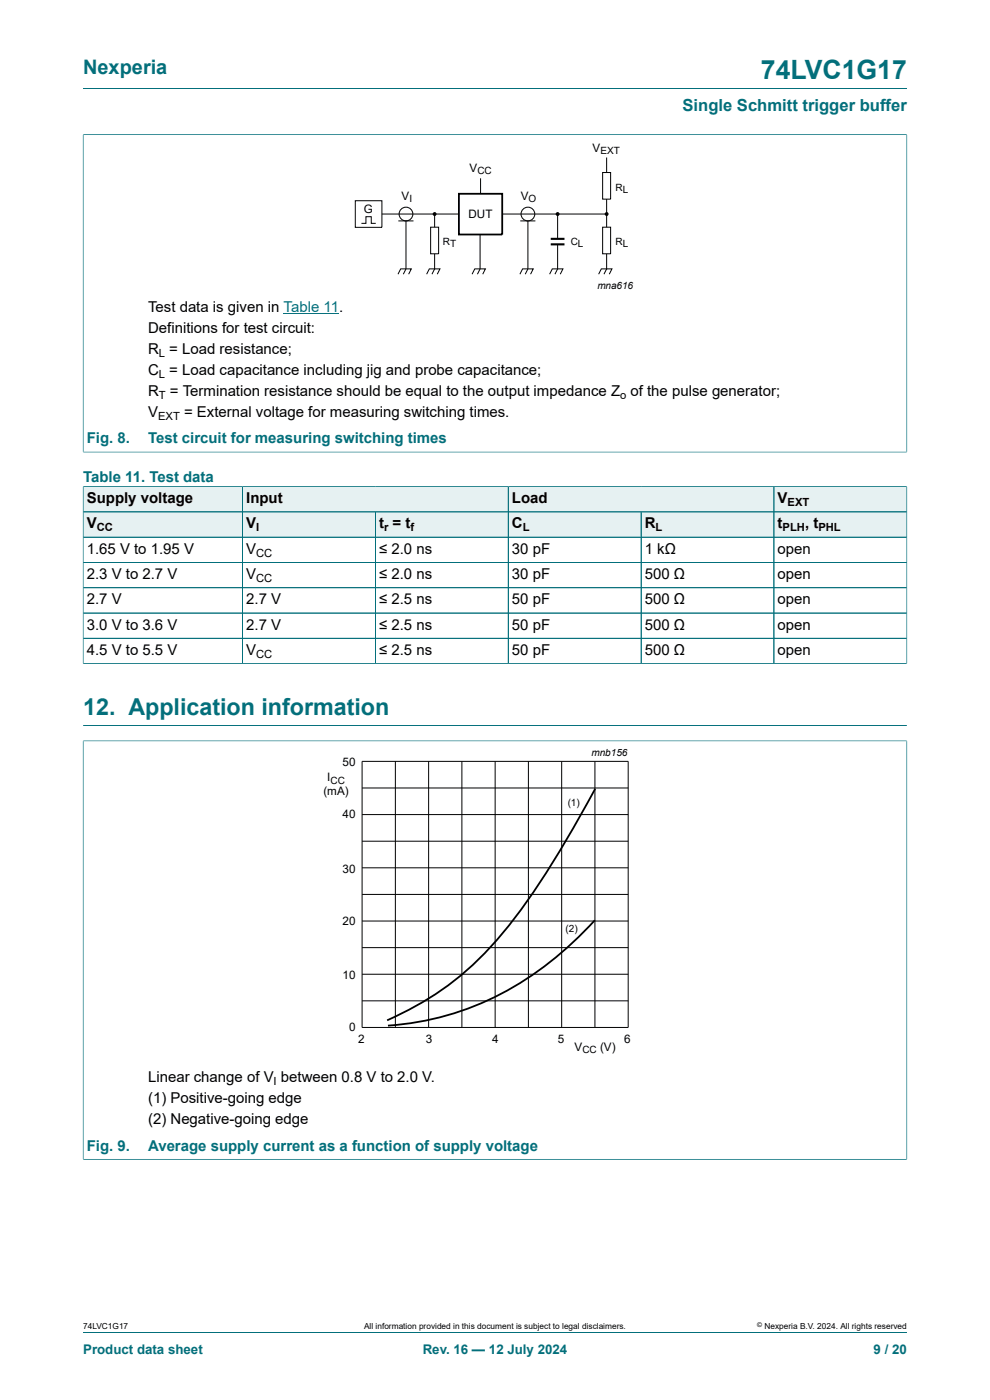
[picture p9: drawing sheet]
<svg xmlns="http://www.w3.org/2000/svg" width="210mm" height="297mm" viewBox="0 0 210 297" stroke-linecap="round" stroke-linejoin="round" font-family="sans-serif">
<defs><g id="words">
<text font-size="5.6" fill="#036f7b" x="161.4" y="16.8">74LVC1G17</text>
<text font-size="4.9" fill="#036f7b" x="17.6" y="151.6">12. Application information</text>
<text font-size="4.2" fill="#036f7b" x="17.6" y="15.6">Nexperia</text>
<text font-size="3.5" fill="#036f7b" x="144.8" y="23.7">Single Schmitt trigger buffer</text>
<g font-size="3.2">
<text x="31.4" y="66.2">Test data is given in Table 11.</text>
<text x="31.4" y="70.7">Definitions for test circuit:</text>
<text x="31.4" y="75.1">R = Load resistance;</text>
<text x="31.4" y="79.6">C = Load capacitance including jig and probe capacitance;</text>
<text x="31.4" y="84">R</text>
<text x="31.4" y="88.5">V</text>
<text x="36" y="84">= Termination resistance should be equal to the output impedance Z of the pulse generator;</text>
<text x="39" y="88.5">= External voltage for measuring switching times.</text>
<text x="18.4" y="106.7">Supply voltage</text>
<text x="52.2" y="106.7">Input</text>
<text x="108.6" y="106.7">Load</text>
<text x="165" y="106.7">V</text>
<text x="18.4" y="112.1">V</text>
<text x="52.2" y="112.1">V</text>
<text x="80.4" y="112.1">t = t</text>
<text x="108.6" y="112.1">C</text>
<text x="136.8" y="112.1">R</text>
<text x="165" y="112.1">t</text>
<text x="170.8" y="112.1">, t</text>
<text x="18.4" y="117.5">1.65 V to 1.95 V</text>
<text x="52.2" y="117.5">V</text>
<text x="80.4" y="117.5">≤ 2.0 ns</text>
<text x="108.6" y="117.5">30 pF</text>
<text x="136.8" y="117.5">1 kΩ</text>
<text x="165" y="117.5">open</text>
<text x="18.4" y="122.8">2.3 V to 2.7 V</text>
<text x="52.2" y="122.8">V</text>
<text x="80.4" y="122.8">≤ 2.0 ns</text>
<text x="108.6" y="122.8">30 pF</text>
<text x="136.8" y="122.8">500 Ω</text>
<text x="165" y="122.8">open</text>
<text x="18.4" y="128.2">2.7 V</text>
<text x="52.2" y="128.2">2.7 V</text>
<text x="80.4" y="128.2">≤ 2.5 ns</text>
<text x="108.6" y="128.2">50 pF</text>
<text x="136.8" y="128.2">500 Ω</text>
<text x="165" y="128.2">open</text>
<text x="18.4" y="133.6">3.0 V to 3.6 V</text>
<text x="52.2" y="133.6">2.7 V</text>
<text x="80.4" y="133.6">≤ 2.5 ns</text>
<text x="108.6" y="133.6">50 pF</text>
<text x="136.8" y="133.6">500 Ω</text>
<text x="165" y="133.6">open</text>
<text x="18.4" y="138.9">4.5 V to 5.5 V</text>
<text x="52.2" y="138.9">V</text>
<text x="80.4" y="138.9">≤ 2.5 ns</text>
<text x="108.6" y="138.9">50 pF</text>
<text x="136.8" y="138.9">500 Ω</text>
<text x="165" y="138.9">open</text>
<text x="31.4" y="229.6">Linear change of V between 0.8 V to 2.0 V.</text>
<text x="31.4" y="234.1">(1) Positive-going edge</text>
<text x="31.4" y="238.5">(2) Negative-going edge</text>
</g>
<g font-size="3.2" fill="#036f7b">
<text x="18.4" y="94">Fig. 8.</text>
<text x="31.4" y="94">Test circuit for measuring switching times</text>
<text x="17.6" y="102.2">Table 11. Test data</text>
<text x="18.4" y="244.1">Fig. 9.</text>
<text x="31.4" y="244.1">Average supply current as a function of supply voltage</text>
</g>
<g font-size="2.8" fill="#036f7b">
<text x="17.6" y="287.2">Product data sheet</text>
<text x="89.7" y="287.2">Rev. 16 — 12 July 2024</text>
<text x="185.3" y="287.2">9 / 20</text>
</g>
<g font-size="2.5">
<text x="125.7" y="32.2">V</text>
<text x="99.6" y="36.5">V</text>
<text x="77.2" y="45.1">G</text>
<text x="85.2" y="42.3">V</text>
<text x="99.3" y="46.2">DUT</text>
<text x="110.5" y="42.3">V</text>
<text x="69.4" y="165.8">I</text>
<text x="72.7" y="162.6">50</text>
<text x="68.6" y="168.7">(mA)</text>
<text x="72.7" y="173.6">40</text>
<text x="72.7" y="185.2">30</text>
<text x="72.7" y="196.2">20</text>
<text x="72.7" y="207.8">10</text>
<text x="74.1" y="218.8">0</text>
<text x="76" y="221.3">2</text>
<text x="90.3" y="221.3">3</text>
<text x="104.4" y="221.3">4</text>
<text x="118.3" y="221.3">5</text>
<text x="132.4" y="221.3">6</text>
<text x="121.9" y="222.9">V</text>
<text x="127.3" y="222.9">(V)</text>
</g>
<g font-size="2.4">
<text x="33.7" y="75.7">L</text>
<text x="33.7" y="80.2">L</text>
<text x="33.5" y="89.1">EXT</text>
<text x="33.7" y="84.6">T</text>
<text x="131.5" y="84.6">o</text>
<text x="167.1" y="107.4">EXT</text>
<text x="20.5" y="112.7">CC</text>
<text x="54.3" y="112.7">I</text>
<text x="81.5" y="112.7">r</text>
<text x="87.1" y="112.7">f</text>
<text x="110.9" y="112.7">L</text>
<text x="139.1" y="112.7">L</text>
<text x="166" y="112.7">PLH</text>
<text x="173.6" y="112.7">PHL</text>
<text x="54.3" y="118.1">CC</text>
<text x="54.3" y="123.4">CC</text>
<text x="54.3" y="139.5">CC</text>
<text x="58" y="230.2">I</text>
</g>
<g font-size="2.1">
<text x="127.4" y="32.7">EXT</text>
<text x="101.3" y="37">CC</text>
<text x="130.6" y="40.4">RL</text>
<text x="86.8" y="42.8">I</text>
<text x="112.1" y="42.8">O</text>
<text x="94" y="52">RT</text>
<text x="121.1" y="52">CL</text>
<text x="130.6" y="52">RL</text>
<text x="126.7" y="61.2">mna616</text>
<text x="125.4" y="160.4">mnb156</text>
<text x="70.1" y="166.3">CC</text>
<text x="120.4" y="171.1">(1)</text>
<text x="120" y="197.8">(2)</text>
<text x="123.5" y="223.3">CC</text>
</g>
<g font-size="1.8">
<text x="17.6" y="282">74LVC1G17</text>
<text x="77.2" y="282">All information provided in this document is subject to legal disclaimers.</text>
<text x="162.2" y="282">Nexperia B.V. 2024. All rights reserved</text>
</g>
<text font-size="1.4" x="160.6" y="281.6">©</text>
</g></defs>
<path d="M17.6 18.8h174.8M17.6 28.6h174.8M17.6 28.5v67.5M192.4 28.5v67.5M17.6 95.9h174.8" fill="none" stroke="#036f7b" stroke-width=".21"/>
<path d="M116.8 50.7h2.9M116.8 51.8h2.9" fill="none" stroke="#000" stroke-width=".44"/>
<g fill="none" stroke="#000" stroke-width=".21">
<path d="M101.9 37.8v3.3M127.8 36.6h1.7v5.6h-1.7zM128.7 33.4v3.2M75.4 42.6h5.6v5.6h-5.6zM76.8 47.4h.8v-1.4h1.2v1.4h.8M81 45.4h16.3M84.4 58.2l.6-1.2h2.2l-.5 1.2M84.5 46.9h3.2M86.1 46.9v10.1l-.5 1.2M90.5 58.2l.6-1.2h2.2l-.5 1.2M91.3 48.2h1.7v5.6h-1.7zM92.2 45.5v2.7"/>
<path d="M92.2 53.8v3.3M92.2 57l-.6 1.2M100.1 58.2l.6-1.2h2.3l-.6 1.2M101.8 49.8v7.2l-.5 1.2M106.6 45.4h22M110.3 58.2l.6-1.2h2.2l-.6 1.2M110.4 46.9h3.2M112 46.9v10.1l-.6 1.2M116.6 58.2l.6-1.2h2.2l-.6 1.2M118.3 45.4v5.3M118.3 51.8v5.3l-.6 1.1M127 58.2l.6-1.2h2.2l-.6 1.2"/>
<path d="M127.8 48.2h1.7v5.6h-1.7zM128.7 42.2v6M128.7 53.8v3.3M128.7 57l-.6 1.2"/>
<circle cx="86.1" cy="45.4" r="1.46"/>
<circle cx="112" cy="45.4" r="1.46"/>
</g>
<path d="M97.3 41.1h9.2v8.6h-9.2z" fill="none" stroke="#000" stroke-width=".38"/>
<g fill="#000">
<circle cx="92.2" cy="45.4" r=".28"/>
<circle cx="118.3" cy="45.4" r=".28"/>
<circle cx="128.7" cy="45.4" r=".28"/>
</g>
<g fill="none" stroke="#000" stroke-width=".25">
<circle cx="92.2" cy="45.4" r=".28"/>
<circle cx="118.3" cy="45.4" r=".28"/>
<circle cx="128.7" cy="45.4" r=".28"/>
</g>
<path d="M60.2 66.6h11.7" fill="none" stroke="#00f" stroke-width=".21"/>
<path d="M17.7 103.3h33.7v5.2h-33.7z" fill="#e6f1f2"/>
<path d="M17.6 103.2v5.4h90.2v-5.4h-90.2M51.5 103.2v5.4" fill="none" stroke="#036f7b" stroke-width=".21"/>
<path d="M51.5 103.3h56.2v5.2h-56.2z" fill="#e6f1f2"/>
<path d="M107.8 103.2h56.4v5.4h-56.4z" fill="none" stroke="#036f7b" stroke-width=".21"/>
<g fill="#e6f1f2">
<path d="M107.9 103.3h56.2v5.2h-56.2z"/>
<path d="M164.3 103.3h28v5.2h-28z"/>
</g>
<path d="M192.4 103.2v5.4h-28.2v-5.4h28.2" fill="none" stroke="#036f7b" stroke-width=".21"/>
<path d="M17.7 108.7h33.7v5.2h-33.7z" fill="#e6f1f2"/>
<path d="M17.6 108.6h33.9v5.4h-33.9z" fill="none" stroke="#036f7b" stroke-width=".21"/>
<path d="M51.5 108.7h28.1v5.2h-28.1z" fill="#e6f1f2"/>
<path d="M51.5 108.6h28.1v5.4h-28.1z" fill="none" stroke="#036f7b" stroke-width=".21"/>
<path d="M79.7 108.7h28v5.2h-28z" fill="#e6f1f2"/>
<path d="M79.6 108.6h28.2v5.4h-28.2z" fill="none" stroke="#036f7b" stroke-width=".21"/>
<path d="M107.9 108.7h28v5.2h-28z" fill="#e6f1f2"/>
<path d="M107.8 108.6h28.2v5.4h-28.2z" fill="none" stroke="#036f7b" stroke-width=".21"/>
<path d="M136.1 108.7h28v5.2h-28z" fill="#e6f1f2"/>
<path d="M136 108.6h28.2v5.4h-28.2z" fill="none" stroke="#036f7b" stroke-width=".21"/>
<path d="M164.3 108.7h28v5.2h-28z" fill="#e6f1f2"/>
<g fill="none" stroke="#036f7b" stroke-width=".21">
<path d="M17.6 119.3h174.8M17.6 114h174.8M17.6 103.3v37.5M17.7 108.6h174.7M17.7 103.2h174.6M51.5 103.3v37.5M79.6 108.7v32.1M107.8 103.3v37.5M136 108.7v32.1M164.2 103.3v37.5M192.4 103.3v37.5M17.6 124.7h174.8"/>
<path d="M17.6 130h174.8M17.6 135.4h174.8M17.6 140.8h174.8M17.6 157.2h174.8M17.6 157.1v88.9M17.6 153.9h174.8M192.4 157.1v88.9M17.6 245.9h174.8M17.6 282.6h174.8"/>
</g>
<g fill="none" stroke="#000" stroke-width=".21">
<path d="M76.8 161.5h56.5v56.5h-56.5zM76.8 178.5h56.5M76.8 172.8h56.5M76.8 167.2h56.5M83.9 161.5v56.5M90.9 161.5v56.5M98 161.5v56.5M105 161.5v56.5M112.1 161.5v56.5M119.1 161.5v56.5M126.2 161.5v56.5M76.8 195.4h56.5"/>
<path d="M76.8 184.1h56.5M76.8 189.7h56.5M76.8 201h56.5M76.8 206.7h56.5M76.8 212.3h56.5"/>
</g>
<path d="M126.3 167.3a196.2 196.2 0 0 1-18.8 29.6 64.2 64.2 0 0 1-25.4 19.6M126.2 195.2a66.4 66.4 0 0 1-34.7 21 62.5 62.5 0 0 1-9.2 1.4" fill="none" stroke="#000" stroke-width=".38"/>
<path d="M64.1 158.7h81.8v66.4h-81.8z" fill="none" stroke="#fff" stroke-width=".21"/>
<use href="#words"/>
</svg>
